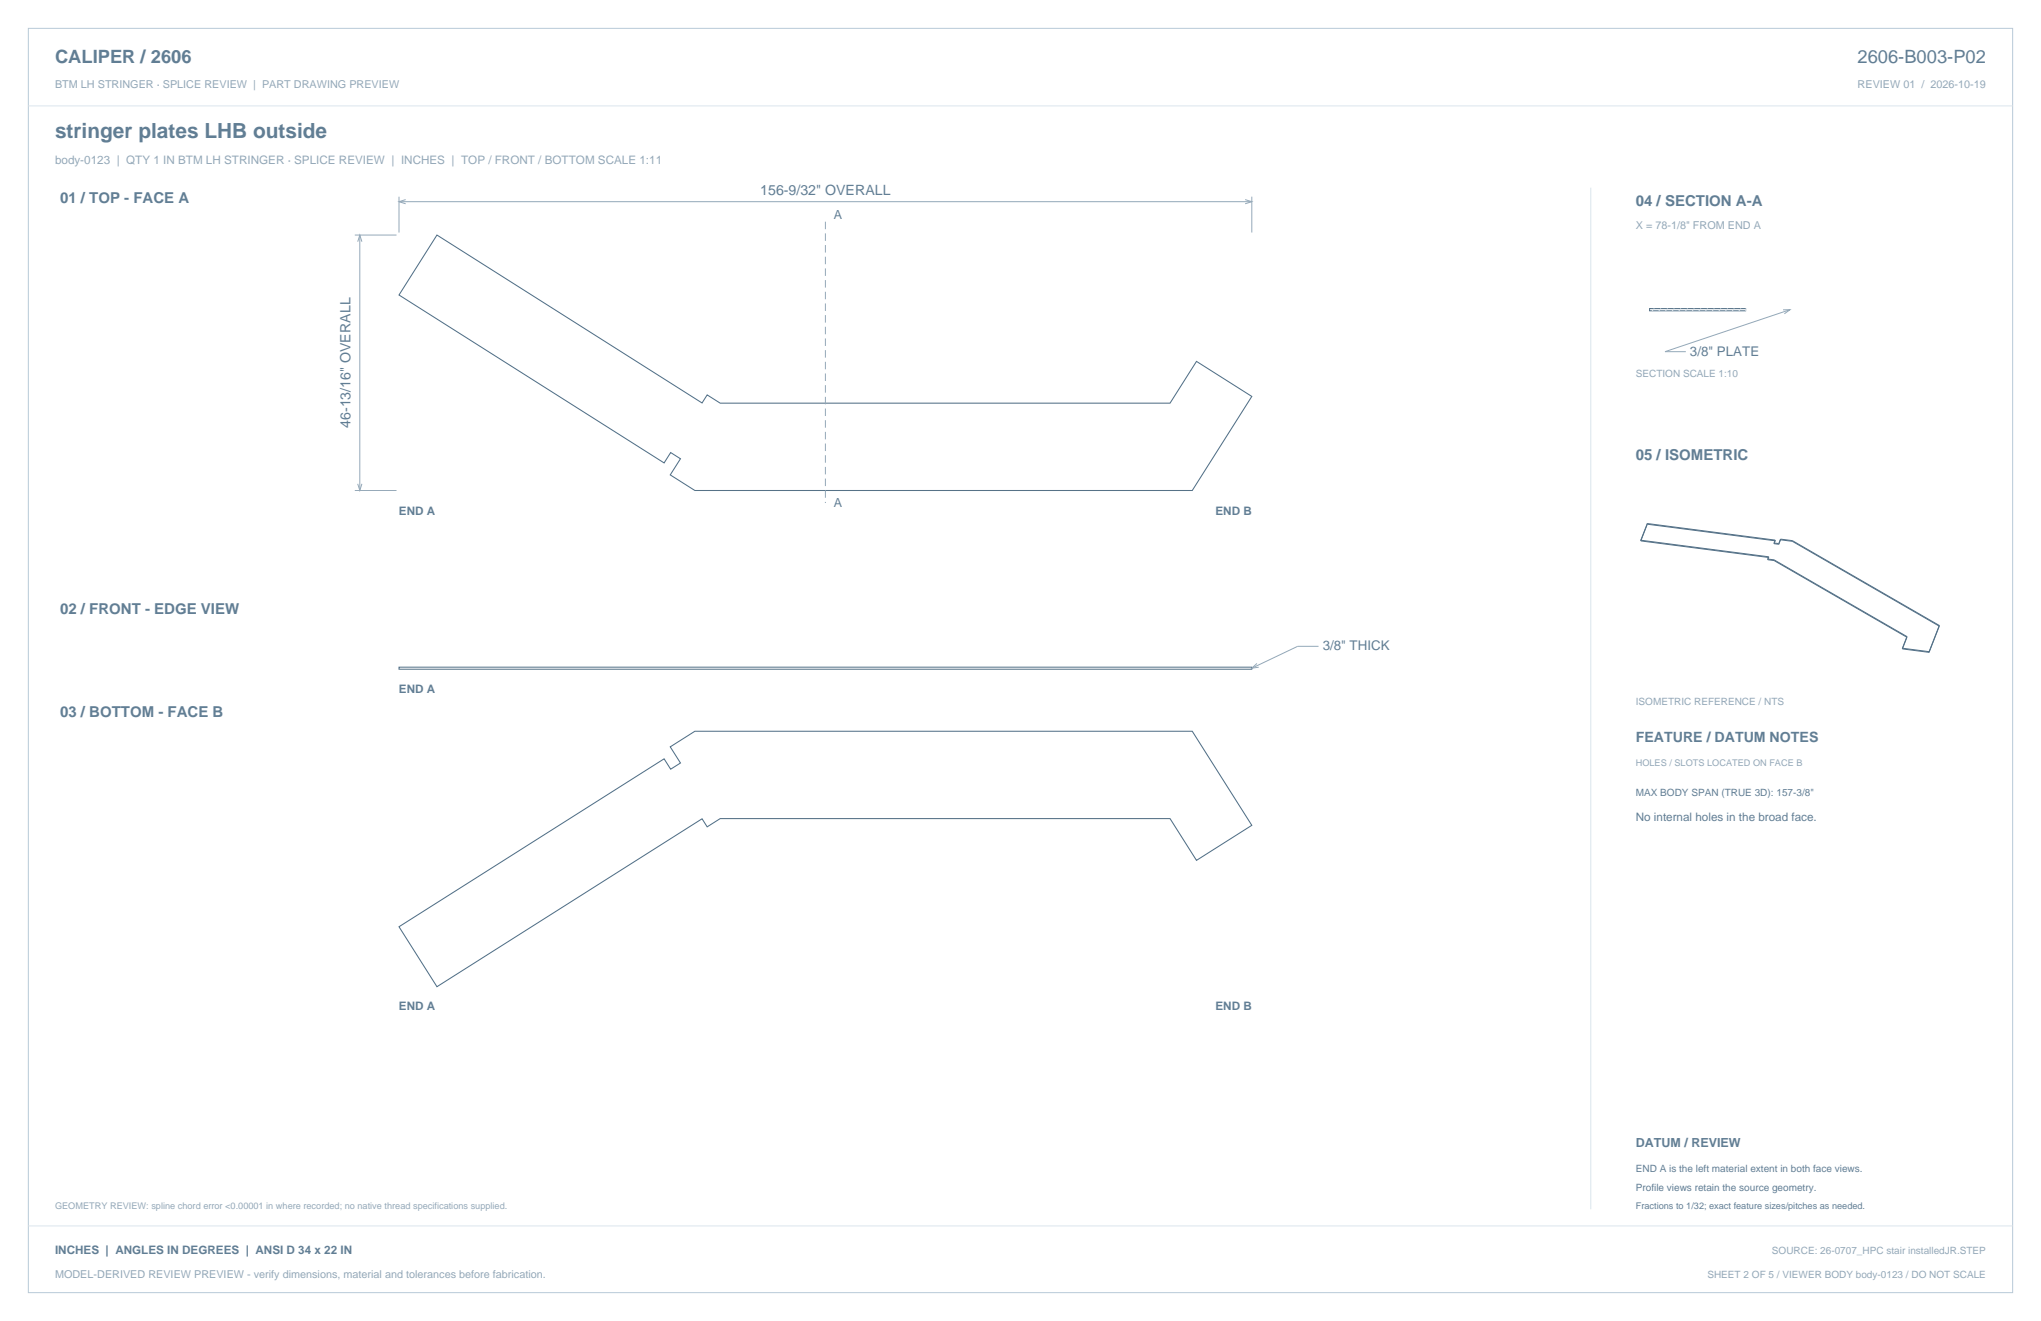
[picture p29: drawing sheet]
<svg xmlns="http://www.w3.org/2000/svg" width="864mm" height="559mm" viewBox="0 0 864 559" stroke-linecap="round" stroke-linejoin="round" font-family="sans-serif">
<defs><g id="words">
<text font-size="8.8" fill="#617e94" x="23.3" y="58.2">stringer plates LHB outside</text>
<g font-size="7.8" fill="#617e94">
<text x="23.3" y="26.8">CALIPER / 2606</text>
<text x="786" y="26.8">2606-B003-P02</text>
</g>
<g font-size="6.3" fill="#617e94">
<text x="25.4" y="86.1">01 / TOP - FACE A</text>
<text x="692.1" y="87.1">04 / SECTION A-A</text>
<text x="692.1" y="194.4">05 / ISOMETRIC</text>
<text x="25.4" y="259.6">02 / FRONT - EDGE VIEW</text>
<text x="25.4" y="303.4">03 / BOTTOM - FACE B</text>
</g>
<g font-size="6" fill="#617e94">
<text x="321.7" y="82.5">156-9/32&quot; OVERALL</text>
<text x="148.4" y="181" transform="rotate(-90 148.4 181)">46-13/16&quot; OVERALL</text>
<text x="692.1" y="314">FEATURE / DATUM NOTES</text>
</g>
<g font-size="5.6" fill="#617e94">
<text x="715.1" y="150.5">3/8&quot; PLATE</text>
<text x="559.7" y="275.2">3/8&quot; THICK</text>
</g>
<g font-size="5.3" fill="#617e94">
<text x="352.8" y="92.7">A</text>
<text x="352.8" y="214.5">A</text>
<text x="692.1" y="485.1">DATUM / REVIEW</text>
</g>
<text font-size="4.9" fill="#93a8b9" x="23.3" y="69.5">body-0123 | QTY 1 IN BTM LH STRINGER · SPLICE REVIEW | INCHES | TOP / FRONT / BOTTOM SCALE 1:11</text>
<g font-size="4.9" fill="#617e94">
<text x="168.8" y="217.7">END A</text>
<text x="514.3" y="217.7">END B</text>
<text x="168.8" y="293">END A</text>
<text x="692.1" y="347.5">No internal holes in the broad face.</text>
<text x="168.8" y="427.3">END A</text>
<text x="514.3" y="427.3">END B</text>
<text x="23.3" y="530.6">INCHES | ANGLES IN DEGREES | ANSI D 34 x 22 IN</text>
</g>
<g font-size="4.6" fill="#93a8b9">
<text x="23.3" y="37">BTM LH STRINGER · SPLICE REVIEW | PART DRAWING PREVIEW</text>
<text x="786" y="37">REVIEW 01 / 2026-10-19</text>
<text x="692.1" y="97">X = 78-1/8&quot; FROM END A</text>
<text x="23.3" y="540.5">MODEL-DERIVED REVIEW PREVIEW - verify dimensions, material and tolerances before fabrication.</text>
</g>
<g font-size="4.2" fill="#93a8b9">
<text x="692.1" y="159.3">SECTION SCALE 1:10</text>
<text x="692.1" y="298.1">ISOMETRIC REFERENCE / NTS</text>
<text x="749.7" y="530.6">SOURCE: 26-0707_HPC stair installedJR.STEP</text>
<text x="722.4" y="540.5">SHEET 2 OF 5 / VIEWER BODY body-0123 / DO NOT SCALE</text>
</g>
<g font-size="4.2" fill="#617e94">
<text x="692.1" y="336.9">MAX BODY SPAN (TRUE 3D): 157-3/8&quot;</text>
<text x="692.1" y="495.7">END A is the left material extent in both face views.</text>
<text x="692.1" y="503.8">Profile views retain the source geometry.</text>
</g>
<g font-size="3.9" fill="#93a8b9">
<text x="692.1" y="323.8">HOLES / SLOTS LOCATED ON FACE B</text>
<text x="23.3" y="511.5">GEOMETRY REVIEW: spline chord error &lt;0.00001 in where recorded; no native thread specifications supplied.</text>
</g>
<text font-size="3.9" fill="#617e94" x="692.1" y="511.5">Fractions to 1/32; exact feature sizes/pitches as needed.</text>
</g></defs>
<path d="M12 12h839.6v534.8h-839.6z" fill="none" stroke="#b8cad8" stroke-width=".42"/>
<path d="M12 44.8h839.6M673.1 79.4v432.1" fill="none" stroke="#dbe5ed" stroke-width=".42"/>
<path d="M184.9 99.4l112.2 71.1 2.1-3.5 5.5 3.5h190.4l11.2-17.6 23.4 14.8-25.2 39.8h-210.5l-10.4-6.6 4.3-6.8-4.1-2.7-2.8 4.4-112.2-71zM168.8 392l112.2-71 2.8 4.4 4.1-2.6-4.3-6.9 10.4-6.6h210.5l25.2 39.8-23.4 14.8-11.2-17.6h-190.4l-5.5 3.5-2.1-3.4-112.2 71z" fill="none" stroke="#536f85" stroke-width=".44"/>
<path d="M150.1 99.4h17.7M152.2 99.4v108.1M168.8 83.2v15.2M168.8 85.3h360.9M171.6 84.4l-2.8 .9 2.8 .9M526.9 84.4l2.8 .9-2.8 .9M529.7 83.2v15.2M151.4 102.3l.8-2.9 .9 2.9M150.1 207.5h17.7M151.4 204.7l.8 2.8 .9-2.8M557.9 273.4h-8.8l-19.4 9.3M531.8 280.6l-2.1 2.1 2.9-.5" fill="none" stroke="#93a8b9" stroke-width=".42"/>
<path d="M349.2 93.8v119" fill="none" stroke="#93a8b9" stroke-width=".42" stroke-dasharray="3.2 1.8" stroke-linecap="butt"/>
<path d="M168.8 282.2h360.9v.9h-360.9z" fill="none" stroke="#536f85" stroke-width=".42"/>
<path d="M698 130.5h40.6v1h-40.6z" fill-rule="evenodd" fill="#f2f6f9" stroke="#536f85" stroke-width=".42"/>
<g fill="none" stroke="#dbe5ed" stroke-width=".42">
<path d="M700 130.5l-1 1M702.8 130.5l-.9 1M705.6 130.5l-.9 1M708.5 130.5l-1 1M711.3 130.5l-1 1M714.1 130.5l-.9 1M716.9 130.5l-.9 1M719.7 130.5l-.9 1M722.6 130.5l-1 1M725.4 130.5l-1 1M728.2 130.5l-.9 1M731 130.5l-.9 1"/>
<path d="M733.9 130.5l-1 1M736.7 130.5l-1 1M738.6 130.5v1M12 518.6h839.6"/>
</g>
<path d="M754.5 131.1l2.9-.1-2.4 1.7M757.4 131l-52.9 17.8h8.8" fill="none" stroke="#93a8b9" stroke-width=".42"/>
<g fill="none" stroke="#536f85" stroke-width=".42">
<path d="M694.3 228.5l54.1 7M694.3 228.5v.3M694.3 228.8l54.1 7M697 221.7l-2.7 7.1M697 221.7l54.1 7.1M697 221.5l54.1 7M697 221.5v.2M697 221.5l-2.7 7M748 236.5v.3M748 236.8l2.7 .3M748 236.5l2.7 .3M748.4 235.5v.3"/>
<path d="M748.4 235.5l-.4 1M748.4 235.8l-.4 1M750.6 229.7v.3M750.6 230l2 .2M750.6 229.7l2 .3M750.7 237.1l56.2 32.5M750.7 236.8v.3M750.7 236.8l56.2 32.5M751.1 228.5l-.5 1.2M751.1 228.5v.3M751.1 228.8l-.5 1.2M752.6 230v.2"/>
<path d="M753.4 228.3l-.8 1.9M753.4 228l5 .7M753.4 228v.3M753.4 228l-.8 2M753.4 228.3l5 .7M758.4 228.7l62.2 35.9M758.4 228.7v.3M758.4 229l62.2 35.9M805 274.2l11.3 1.5M805 274.2v.3M805 274.5l11.3 1.5M806.9 269.6l-1.9 4.9"/>
<path d="M806.9 269.3v.3M806.9 269.3l-1.9 4.9M816.3 275.7v.3M820.6 264.6l-4.3 11.1M820.6 264.6v.3M820.6 264.9l-4.3 11.1"/>
</g>
<use href="#words"/>
</svg>
